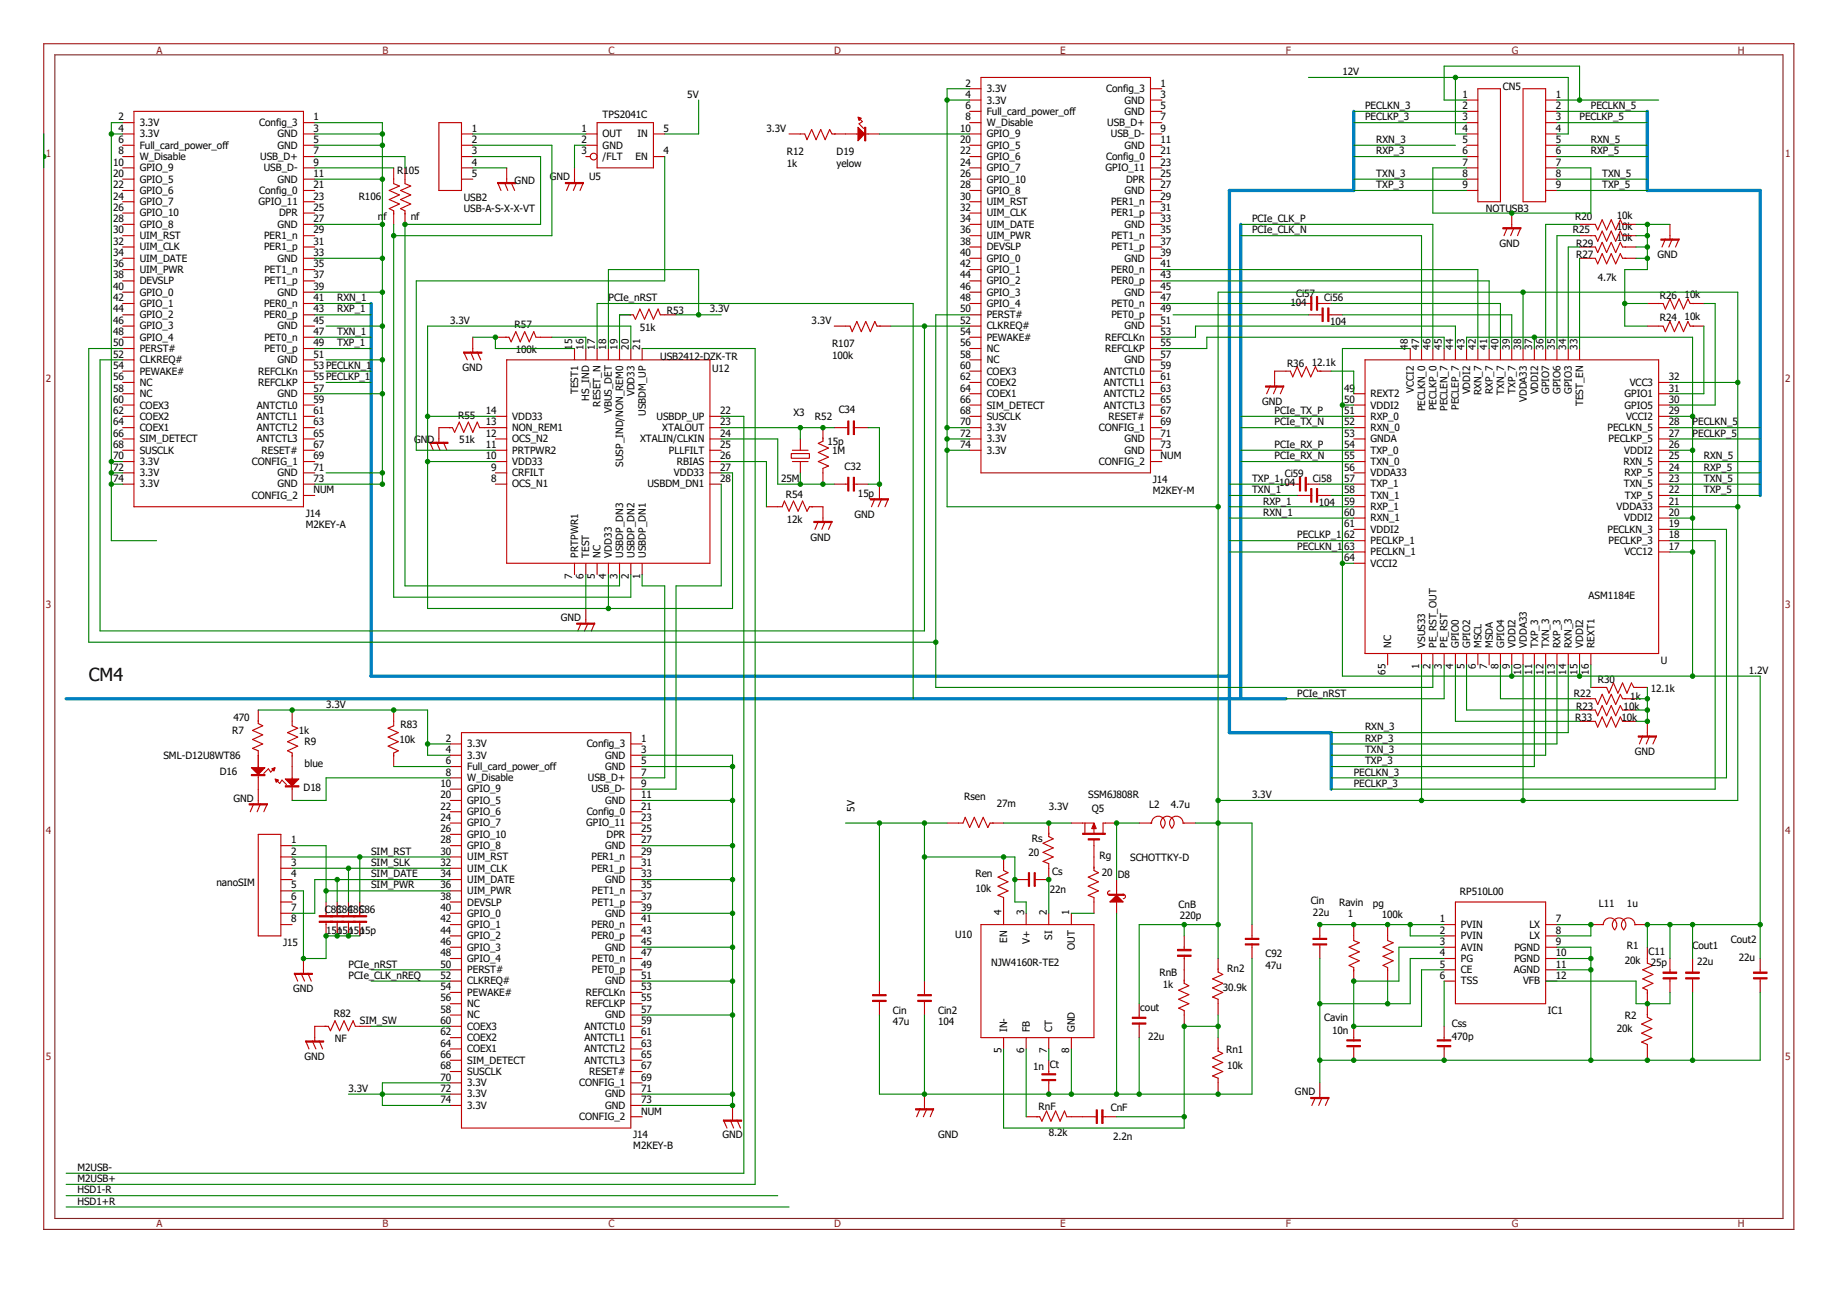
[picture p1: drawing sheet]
<svg xmlns="http://www.w3.org/2000/svg" width="420mm" height="297mm" viewBox="0 0 420 297" stroke-linecap="round" stroke-linejoin="round" font-family="sans-serif">
<defs><g id="words">
<text font-size="4.1" x="20.3" y="155.7">CM4</text>
<g font-size="2.3" fill="#802020">
<text x="35.8" y="12.3">A</text>
<text x="87.4" y="12.3">B</text>
<text x="139" y="12.3">C</text>
<text x="190.6" y="12.3">D</text>
<text x="242.2" y="12.3">E</text>
<text x="293.8" y="12.3">F</text>
<text x="345.4" y="12.3">G</text>
<text x="397.1" y="12.3">H</text>
<text x="10.5" y="35.8">1</text>
<text x="407.9" y="35.8">1</text>
<text x="10.5" y="87.4">2</text>
<text x="407.9" y="87.4">2</text>
<text x="10.5" y="139">3</text>
<text x="407.9" y="139">3</text>
<text x="10.5" y="190.6">4</text>
<text x="407.9" y="190.6">4</text>
<text x="10.5" y="242.2">5</text>
<text x="407.9" y="242.2">5</text>
<text x="35.8" y="280.4">A</text>
<text x="87.4" y="280.4">B</text>
<text x="139" y="280.4">C</text>
<text x="190.6" y="280.4">D</text>
<text x="242.2" y="280.4">E</text>
<text x="293.8" y="280.4">F</text>
<text x="345.4" y="280.4">G</text>
<text x="397.1" y="280.4">H</text>
</g>
<g font-size="2.3">
<text x="306.7" y="17.2">12V</text>
<text x="157.1" y="22.4">5V</text>
<text x="220.6" y="19.8">2</text>
<text x="220.6" y="22.4">4</text>
<text x="225.5" y="21.1">3.3V</text>
<text x="225.5" y="23.7">3.3V</text>
<text x="252.8" y="21.1">Config_3</text>
<text x="257" y="23.7">GND</text>
<text x="265.2" y="19.8">1</text>
<text x="265.2" y="22.4">3</text>
<text x="334.2" y="22.4">1</text>
<text x="343.4" y="20.5">CN5</text>
<text x="355.5" y="22.4">1</text>
<text x="27.1" y="27.5">2</text>
<text x="31.9" y="28.8">3.3V</text>
<text x="59.2" y="28.8">Config_3</text>
<text x="71.6" y="27.5">1</text>
<text x="137.7" y="27">TPS2041C</text>
<text x="220.6" y="24.9">6</text>
<text x="220.6" y="27.5">8</text>
<text x="225.5" y="26.2">Full_card_power_off</text>
<text x="225.5" y="28.8">W_Disable</text>
<text x="253" y="28.8">USB_D+</text>
<text x="257" y="26.2">GND</text>
<text x="265.2" y="24.9">5</text>
<text x="265.2" y="27.5">7</text>
<text x="311.9" y="24.9">PECLKN_3</text>
<text x="311.9" y="27.5">PECLKP_3</text>
<text x="334.2" y="24.9">2</text>
<text x="334.2" y="27.5">3</text>
<text x="355.5" y="24.9">2</text>
<text x="355.5" y="27.5">3</text>
<text x="360.9" y="27.5">PECLKP_5</text>
<text x="363.5" y="24.9">PECLKN_5</text>
<text x="27.1" y="30.1">4</text>
<text x="27.1" y="32.7">6</text>
<text x="27.1" y="35.3">8</text>
<text x="31.9" y="31.4">3.3V</text>
<text x="31.9" y="34">Full_card_power_off</text>
<text x="63.4" y="31.4">GND</text>
<text x="63.4" y="34">GND</text>
<text x="71.6" y="30.1">3</text>
<text x="71.6" y="32.7">5</text>
<text x="71.6" y="35.3">7</text>
<text x="107.8" y="30.1">1</text>
<text x="107.8" y="32.7">2</text>
<text x="107.8" y="35.3">3</text>
<text x="132.9" y="32.7">2</text>
<text x="132.9" y="30.1">1</text>
<text x="132.9" y="35.3">3</text>
<text x="137.7" y="34">GND</text>
<text x="137.7" y="31.4">OUT</text>
<text x="145.7" y="31.4">IN</text>
<text x="151.6" y="30.1">5</text>
<text x="151.6" y="35.3">4</text>
<text x="175.1" y="30.1">3.3V</text>
<text x="179.8" y="35.5">R12</text>
<text x="191.1" y="35.5">D19</text>
<text x="219.4" y="30.1">10</text>
<text x="219.4" y="32.7">20</text>
<text x="219.4" y="35.3">22</text>
<text x="225.5" y="31.4">GPIO_9</text>
<text x="225.5" y="34">GPIO_5</text>
<text x="253.8" y="31.4">USB_D-</text>
<text x="257" y="34">GND</text>
<text x="265.2" y="30.1">9</text>
<text x="265.2" y="32.7">11</text>
<text x="265.2" y="35.3">21</text>
<text x="314.5" y="32.7">RXN_3</text>
<text x="314.5" y="35.3">RXP_3</text>
<text x="334.2" y="30.1">4</text>
<text x="334.2" y="32.7">5</text>
<text x="334.2" y="35.3">6</text>
<text x="355.5" y="30.1">4</text>
<text x="355.5" y="32.7">5</text>
<text x="355.5" y="35.3">6</text>
<text x="363.5" y="32.7">RXN_5</text>
<text x="363.5" y="35.3">RXP_5</text>
<text x="25.8" y="37.8">10</text>
<text x="25.8" y="40.4">20</text>
<text x="31.9" y="36.5">W_Disable</text>
<text x="31.9" y="39.1">GPIO_9</text>
<text x="31.9" y="41.7">GPIO_5</text>
<text x="59.5" y="36.5">USB_D+</text>
<text x="60.3" y="39.1">USB_D-</text>
<text x="63.4" y="41.7">GND</text>
<text x="71.6" y="37.8">9</text>
<text x="71.6" y="40.4">11</text>
<text x="90.8" y="39.7">R105</text>
<text x="107.8" y="37.8">4</text>
<text x="107.8" y="40.4">5</text>
<text x="117.6" y="42">GND</text>
<text x="125.6" y="41.2">GND</text>
<text x="134.6" y="41.2">U5</text>
<text x="137.7" y="36.5">/FLT</text>
<text x="145.2" y="36.5">EN</text>
<text x="179.8" y="38.1">1k</text>
<text x="191.1" y="38.1">yelow</text>
<text x="219.4" y="40.4">26</text>
<text x="219.4" y="37.8">24</text>
<text x="225.5" y="41.7">GPIO_10</text>
<text x="225.5" y="36.5">GPIO_6</text>
<text x="225.5" y="39.1">GPIO_7</text>
<text x="252.6" y="39.1">GPIO_11</text>
<text x="252.8" y="36.5">Config_0</text>
<text x="257.3" y="41.7">DPR</text>
<text x="265.2" y="37.8">23</text>
<text x="265.2" y="40.4">25</text>
<text x="314.5" y="40.4">TXN_3</text>
<text x="334.2" y="37.8">7</text>
<text x="334.2" y="40.4">8</text>
<text x="355.5" y="37.8">7</text>
<text x="355.5" y="40.4">8</text>
<text x="366.1" y="40.4">TXN_5</text>
<text x="25.8" y="43">22</text>
<text x="25.8" y="45.6">24</text>
<text x="31.9" y="44.3">GPIO_6</text>
<text x="31.9" y="46.9">GPIO_7</text>
<text x="59.1" y="46.9">GPIO_11</text>
<text x="59.2" y="44.3">Config_0</text>
<text x="71.6" y="43">21</text>
<text x="71.6" y="45.6">23</text>
<text x="82" y="45.6">R106</text>
<text x="106" y="45.8">USB2</text>
<text x="219.4" y="43">28</text>
<text x="219.4" y="45.6">30</text>
<text x="225.5" y="44.3">GPIO_8</text>
<text x="225.5" y="46.9">UIM_RST</text>
<text x="253.9" y="46.9">PER1_n</text>
<text x="257" y="44.3">GND</text>
<text x="265.2" y="43">27</text>
<text x="265.2" y="45.6">29</text>
<text x="314.5" y="43">TXP_3</text>
<text x="334.2" y="43">9</text>
<text x="355.5" y="43">9</text>
<text x="366.1" y="43">TXP_5</text>
<text x="25.8" y="48.2">26</text>
<text x="25.8" y="50.8">28</text>
<text x="25.8" y="53.3">30</text>
<text x="31.9" y="49.4">GPIO_10</text>
<text x="31.9" y="52">GPIO_8</text>
<text x="63.4" y="52">GND</text>
<text x="63.8" y="49.4">DPR</text>
<text x="71.6" y="48.2">25</text>
<text x="71.6" y="50.8">27</text>
<text x="71.6" y="53.3">29</text>
<text x="86.4" y="50.2">nf</text>
<text x="93.9" y="50.2">nf</text>
<text x="106" y="48.4">USB-A-S-X-X-VT</text>
<text x="219.4" y="48.2">32</text>
<text x="219.4" y="50.8">34</text>
<text x="219.4" y="53.3">36</text>
<text x="225.5" y="49.4">UIM_CLK</text>
<text x="225.5" y="52">UIM_DATE</text>
<text x="253.9" y="49.4">PER1_p</text>
<text x="257" y="52">GND</text>
<text x="265.2" y="48.2">31</text>
<text x="265.2" y="50.8">33</text>
<text x="265.2" y="53.3">35</text>
<text x="286.1" y="50.8">PCIe_CLK_P</text>
<text x="286.1" y="53.3">PCIe_CLK_N</text>
<text x="339.5" y="48.4">NOTUSB3</text>
<text x="359.4" y="53.3">R25</text>
<text x="359.9" y="50.2">R20</text>
<text x="369.4" y="52.5">10k</text>
<text x="369.4" y="50">10k</text>
<text x="25.8" y="55.9">32</text>
<text x="25.8" y="58.5">34</text>
<text x="31.9" y="54.6">UIM_RST</text>
<text x="31.9" y="57.2">UIM_CLK</text>
<text x="31.9" y="59.8">UIM_DATE</text>
<text x="60.3" y="54.6">PER1_n</text>
<text x="60.3" y="57.2">PER1_p</text>
<text x="63.4" y="59.8">GND</text>
<text x="71.6" y="55.9">31</text>
<text x="71.6" y="58.5">33</text>
<text x="219.4" y="55.9">38</text>
<text x="219.4" y="58.5">40</text>
<text x="225.5" y="54.6">UIM_PWR</text>
<text x="225.5" y="57.2">DEVSLP</text>
<text x="225.5" y="59.8">GPIO_0</text>
<text x="254" y="54.6">PET1_n</text>
<text x="254" y="57.2">PET1_p</text>
<text x="257" y="59.8">GND</text>
<text x="265.2" y="55.9">37</text>
<text x="265.2" y="58.5">39</text>
<text x="342.6" y="56.4">GND</text>
<text x="360.2" y="56.4">R29</text>
<text x="360.2" y="59">R27</text>
<text x="369.4" y="55.1">10k</text>
<text x="378.8" y="59">GND</text>
<text x="25.8" y="61.1">36</text>
<text x="25.8" y="63.6">38</text>
<text x="31.9" y="62.4">UIM_PWR</text>
<text x="31.9" y="64.9">DEVSLP</text>
<text x="60.4" y="62.4">PET1_n</text>
<text x="60.4" y="64.9">PET1_p</text>
<text x="71.6" y="61.1">35</text>
<text x="71.6" y="63.6">37</text>
<text x="219.4" y="61.1">42</text>
<text x="219.4" y="63.6">44</text>
<text x="225.5" y="62.4">GPIO_1</text>
<text x="225.5" y="64.9">GPIO_2</text>
<text x="253.9" y="62.4">PER0_n</text>
<text x="253.9" y="64.9">PER0_p</text>
<text x="265.2" y="61.1">41</text>
<text x="265.2" y="63.6">43</text>
<text x="365.1" y="64.2">4.7k</text>
<text x="25.8" y="66.2">40</text>
<text x="25.8" y="68.8">42</text>
<text x="25.8" y="71.4">44</text>
<text x="31.9" y="67.5">GPIO_0</text>
<text x="31.9" y="70.1">GPIO_1</text>
<text x="60.3" y="70.1">PER0_n</text>
<text x="63.4" y="67.5">GND</text>
<text x="71.6" y="66.2">39</text>
<text x="71.6" y="68.8">41</text>
<text x="71.6" y="71.4">43</text>
<text x="77" y="68.8">RXN_1</text>
<text x="77" y="71.4">RXP_1</text>
<text x="139" y="68.8">PCIe_nRST</text>
<text x="152.4" y="71.6">R53</text>
<text x="162.2" y="71.4">3.3V</text>
<text x="219.4" y="66.2">46</text>
<text x="219.4" y="68.8">48</text>
<text x="219.4" y="71.4">50</text>
<text x="225.5" y="67.5">GPIO_3</text>
<text x="225.5" y="70.1">GPIO_4</text>
<text x="254" y="70.1">PET0_n</text>
<text x="257" y="67.5">GND</text>
<text x="265.2" y="66.2">45</text>
<text x="265.2" y="68.8">47</text>
<text x="265.2" y="71.4">49</text>
<text x="294.9" y="69.9">104</text>
<text x="296.2" y="67.8">Ci57</text>
<text x="302.6" y="68.8">Ci56</text>
<text x="379.3" y="68.3">R26</text>
<text x="384.9" y="68">10k</text>
<text x="25.8" y="74">46</text>
<text x="25.8" y="76.5">48</text>
<text x="31.9" y="72.7">GPIO_2</text>
<text x="31.9" y="75.3">GPIO_3</text>
<text x="31.9" y="77.9">GPIO_4</text>
<text x="60.3" y="72.7">PER0_p</text>
<text x="60.4" y="77.9">PET0_n</text>
<text x="63.4" y="75.3">GND</text>
<text x="71.6" y="74">45</text>
<text x="71.6" y="76.5">47</text>
<text x="77" y="76.5">TXN_1</text>
<text x="102.9" y="74">3.3V</text>
<text x="117.6" y="75">R57</text>
<text x="146.2" y="75.5">51k</text>
<text x="185.5" y="74">3.3V</text>
<text x="219.4" y="74">52</text>
<text x="219.4" y="76.5">54</text>
<text x="225.5" y="72.7">PERST#</text>
<text x="225.5" y="75.3">CLKREQ#</text>
<text x="225.5" y="77.9">PEWAKE#</text>
<text x="252.6" y="77.9">REFCLKn</text>
<text x="254" y="72.7">PET0_p</text>
<text x="257" y="75.3">GND</text>
<text x="265.2" y="74">51</text>
<text x="265.2" y="76.5">53</text>
<text x="303.9" y="74.2">104</text>
<text x="379.3" y="73.4">R24</text>
<text x="384.9" y="73.2">10k</text>
<text x="25.8" y="79.1">50</text>
<text x="25.8" y="81.7">52</text>
<text x="31.9" y="80.4">PERST#</text>
<text x="31.9" y="83">CLKREQ#</text>
<text x="60.4" y="80.4">PET0_p</text>
<text x="63.4" y="83">GND</text>
<text x="71.6" y="79.1">49</text>
<text x="71.6" y="81.7">51</text>
<text x="77" y="79.1">TXP_1</text>
<text x="117.9" y="80.7">100k</text>
<text x="130.8" y="79.9" transform="rotate(-90 130.8 79.9)">15</text>
<text x="133.3" y="79.9" transform="rotate(-90 133.3 79.9)">16</text>
<text x="135.9" y="79.9" transform="rotate(-90 135.9 79.9)">17</text>
<text x="138.5" y="79.9" transform="rotate(-90 138.5 79.9)">18</text>
<text x="141.1" y="79.9" transform="rotate(-90 141.1 79.9)">19</text>
<text x="143.7" y="79.9" transform="rotate(-90 143.7 79.9)">20</text>
<text x="146.3" y="79.9" transform="rotate(-90 146.3 79.9)">21</text>
<text x="150.9" y="82.2">USB2412-DZK-TR</text>
<text x="190.1" y="82">100k</text>
<text x="190.1" y="79.4">R107</text>
<text x="219.4" y="79.1">56</text>
<text x="219.4" y="81.7">58</text>
<text x="225.5" y="80.4">NC</text>
<text x="225.5" y="83">NC</text>
<text x="252.6" y="80.4">REFCLKP</text>
<text x="257" y="83">GND</text>
<text x="265.2" y="79.1">55</text>
<text x="265.2" y="81.7">57</text>
<text x="294.1" y="83.8">R36</text>
<text x="299.8" y="83.5">12.1k</text>
<text x="321.7" y="79.9" transform="rotate(-90 321.7 79.9)">48</text>
<text x="324.3" y="79.9" transform="rotate(-90 324.3 79.9)">47</text>
<text x="326.9" y="79.9" transform="rotate(-90 326.9 79.9)">46</text>
<text x="329.5" y="79.9" transform="rotate(-90 329.5 79.9)">45</text>
<text x="332.1" y="79.9" transform="rotate(-90 332.1 79.9)">44</text>
<text x="334.6" y="79.9" transform="rotate(-90 334.6 79.9)">43</text>
<text x="337.2" y="79.9" transform="rotate(-90 337.2 79.9)">42</text>
<text x="339.8" y="79.9" transform="rotate(-90 339.8 79.9)">41</text>
<text x="342.4" y="79.9" transform="rotate(-90 342.4 79.9)">40</text>
<text x="345" y="79.9" transform="rotate(-90 345 79.9)">39</text>
<text x="347.6" y="79.9" transform="rotate(-90 347.6 79.9)">38</text>
<text x="350.1" y="79.9" transform="rotate(-90 350.1 79.9)">37</text>
<text x="352.7" y="79.9" transform="rotate(-90 352.7 79.9)">36</text>
<text x="355.3" y="79.9" transform="rotate(-90 355.3 79.9)">35</text>
<text x="357.9" y="79.9" transform="rotate(-90 357.9 79.9)">34</text>
<text x="360.5" y="79.9" transform="rotate(-90 360.5 79.9)">33</text>
<text x="25.8" y="84.3">54</text>
<text x="25.8" y="86.9">56</text>
<text x="25.8" y="89.5">58</text>
<text x="31.9" y="85.6">PEWAKE#</text>
<text x="31.9" y="88.2">NC</text>
<text x="59" y="85.6">REFCLKn</text>
<text x="59" y="88.2">REFCLKP</text>
<text x="71.6" y="84.3">53 PECLKN_1</text>
<text x="71.6" y="86.9">55 PECLKP_1</text>
<text x="71.6" y="89.5">57</text>
<text x="105.7" y="84.8">GND</text>
<text x="162.7" y="85">U12</text>
<text x="219.4" y="84.3">60</text>
<text x="219.4" y="86.9">62</text>
<text x="219.4" y="89.5">64</text>
<text x="225.5" y="85.6">COEX3</text>
<text x="225.5" y="88.2">COEX2</text>
<text x="252.3" y="85.6">ANTCTL0</text>
<text x="252.3" y="88.2">ANTCTL1</text>
<text x="265.2" y="84.3">59</text>
<text x="265.2" y="86.9">61</text>
<text x="265.2" y="89.5">63</text>
<text x="307.1" y="89.5">49</text>
<text x="323" y="89.7" transform="rotate(-90 323 89.7)">VCCI2</text>
<text x="372.4" y="88.2">VCC3</text>
<text x="381.3" y="89.5">31</text>
<text x="381.3" y="86.9">32</text>
<text x="25.8" y="92">60</text>
<text x="25.8" y="94.6">62</text>
<text x="31.9" y="90.8">NC</text>
<text x="31.9" y="93.3">COEX3</text>
<text x="31.9" y="95.9">COEX2</text>
<text x="58.7" y="93.3">ANTCTL0</text>
<text x="58.7" y="95.9">ANTCTL1</text>
<text x="63.4" y="90.8">GND</text>
<text x="71.6" y="92">59</text>
<text x="71.6" y="94.6">61</text>
<text x="104.7" y="95.6">R55</text>
<text x="111" y="94.6">14</text>
<text x="117.1" y="95.9">VDD33</text>
<text x="132.1" y="90" transform="rotate(-90 132.1 90)">TEST1</text>
<text x="134.7" y="91.5" transform="rotate(-90 134.7 91.5)">HS_IND</text>
<text x="137.2" y="92.9" transform="rotate(-90 137.2 92.9)">RESET_N</text>
<text x="139.8" y="94.4" transform="rotate(-90 139.8 94.4)">VBUS_DET</text>
<text x="145" y="90.6" transform="rotate(-90 145 90.6)">VDD33</text>
<text x="147.6" y="95" transform="rotate(-90 147.6 95)">USBDM_UP</text>
<text x="150" y="95.9">USBDP_UP</text>
<text x="164.5" y="94.6">22</text>
<text x="181.3" y="95.1">X3</text>
<text x="186.2" y="95.9">R52</text>
<text x="191.6" y="94.4">C34</text>
<text x="219.4" y="92">66</text>
<text x="219.4" y="94.6">68</text>
<text x="225.5" y="90.8">COEX1</text>
<text x="225.5" y="93.3">SIM_DETECT</text>
<text x="225.5" y="95.9">SUSCLK</text>
<text x="252.3" y="90.8">ANTCTL2</text>
<text x="252.3" y="93.3">ANTCTL3</text>
<text x="253.3" y="95.9">RESET#</text>
<text x="265.2" y="92">65</text>
<text x="265.2" y="94.6">67</text>
<text x="288.4" y="92.5">GND</text>
<text x="291.3" y="94.6">PCIe_TX_P</text>
<text x="307.1" y="92">50</text>
<text x="307.1" y="94.6">51</text>
<text x="313.2" y="90.8">REXT2</text>
<text x="313.2" y="93.3">VDDI2</text>
<text x="313.2" y="95.9">RXP_0</text>
<text x="325.6" y="94" transform="rotate(-90 325.6 94)">PECLKN_0</text>
<text x="328.2" y="93.7" transform="rotate(-90 328.2 93.7)">PECLKP_0</text>
<text x="330.8" y="93.9" transform="rotate(-90 330.8 93.9)">PECLEN_7</text>
<text x="333.4" y="93.6" transform="rotate(-90 333.4 93.6)">PECLEP_7</text>
<text x="336" y="90.1" transform="rotate(-90 336 90.1)">VDDI2</text>
<text x="338.5" y="90.3" transform="rotate(-90 338.5 90.3)">RXN_7</text>
<text x="341.1" y="90.1" transform="rotate(-90 341.1 90.1)">RXP_7</text>
<text x="343.7" y="90.3" transform="rotate(-90 343.7 90.3)">TXN_7</text>
<text x="346.3" y="90" transform="rotate(-90 346.3 90)">TXP_7</text>
<text x="348.9" y="91.9" transform="rotate(-90 348.9 91.9)">VDDA33</text>
<text x="351.4" y="90.1" transform="rotate(-90 351.4 90.1)">VDDI2</text>
<text x="354" y="90" transform="rotate(-90 354 90)">GPIO7</text>
<text x="356.6" y="90" transform="rotate(-90 356.6 90)">GPIO6</text>
<text x="359.2" y="90" transform="rotate(-90 359.2 90)">GPIO3</text>
<text x="361.7" y="92.8" transform="rotate(-90 361.7 92.8)">TEST_EN</text>
<text x="371.2" y="93.3">GPIO5</text>
<text x="371.2" y="90.8">GPIO1</text>
<text x="371.6" y="95.9">VCCI2</text>
<text x="381.3" y="94.6">29</text>
<text x="381.3" y="92">30</text>
<text x="25.8" y="97.2">64</text>
<text x="25.8" y="99.8">66</text>
<text x="31.9" y="98.5">COEX1</text>
<text x="31.9" y="101">SIM_DETECT</text>
<text x="58.7" y="98.5">ANTCTL2</text>
<text x="58.7" y="101">ANTCTL3</text>
<text x="71.6" y="97.2">63</text>
<text x="71.6" y="99.8">65</text>
<text x="94.6" y="101.3">GND</text>
<text x="104.9" y="101.3">51k</text>
<text x="111" y="99.8">12</text>
<text x="111" y="97.2">13</text>
<text x="117.1" y="101">OCS_N2</text>
<text x="117.1" y="98.5">NON_REM1</text>
<text x="146.3" y="101">XTALIN/CLKIN</text>
<text x="151.3" y="98.5">XTALOUT</text>
<text x="164.5" y="97.2">23</text>
<text x="164.5" y="99.8">24</text>
<text x="189.1" y="101.6">15p</text>
<text x="219.4" y="97.2">70</text>
<text x="219.4" y="99.8">72</text>
<text x="225.5" y="98.5">3.3V</text>
<text x="225.5" y="101">3.3V</text>
<text x="251.1" y="98.5">CONFIG_1</text>
<text x="257" y="101">GND</text>
<text x="265.2" y="97.2">69</text>
<text x="265.2" y="99.8">71</text>
<text x="291.3" y="97.2">PCIe_TX_N</text>
<text x="307.1" y="97.2">52</text>
<text x="307.1" y="99.8">53</text>
<text x="313.2" y="98.5">RXN_0</text>
<text x="313.2" y="101">GNDA</text>
<text x="367.3" y="98.5">PECLKN_5</text>
<text x="367.6" y="101">PECLKP_5</text>
<text x="381.3" y="99.8">27</text>
<text x="381.3" y="97.2">28</text>
<text x="386.8" y="99.8">PECLKP_5</text>
<text x="386.8" y="97.2">PECLKN_5</text>
<text x="25.8" y="102.4">68</text>
<text x="25.8" y="104.9">70</text>
<text x="25.8" y="107.5">72</text>
<text x="31.9" y="103.6">SUSCLK</text>
<text x="31.9" y="106.2">3.3V</text>
<text x="57.5" y="106.2">CONFIG_1</text>
<text x="59.8" y="103.6">RESET#</text>
<text x="71.6" y="102.4">67</text>
<text x="71.6" y="104.9">69</text>
<text x="71.6" y="107.5">71</text>
<text x="111" y="104.9">10</text>
<text x="111" y="102.4">11</text>
<text x="112.2" y="107.5">9</text>
<text x="117.1" y="106.2">VDD33</text>
<text x="117.1" y="103.6">PRTPWR2</text>
<text x="142.4" y="106.6" transform="rotate(-90 142.4 106.6)">SUSP_IND/NON_REM0</text>
<text x="152.9" y="103.6">PLLFILT</text>
<text x="154.7" y="106.2">RBIAS</text>
<text x="164.5" y="102.4">25</text>
<text x="164.5" y="104.9">26</text>
<text x="164.5" y="107.5">27</text>
<text x="190.1" y="103.6">1M</text>
<text x="193" y="107.3">C32</text>
<text x="219.4" y="102.4">74</text>
<text x="225.5" y="103.6">3.3V</text>
<text x="251.1" y="106.2">CONFIG_2</text>
<text x="257" y="103.6">GND</text>
<text x="265.2" y="102.4">73</text>
<text x="265.2" y="104.9">NUM</text>
<text x="291.3" y="102.4">PCIe_RX_P</text>
<text x="291.3" y="104.9">PCIe_RX_N</text>
<text x="307.1" y="102.4">54</text>
<text x="307.1" y="104.9">55</text>
<text x="307.1" y="107.5">56</text>
<text x="313.2" y="103.6">TXP_0</text>
<text x="313.2" y="106.2">TXN_0</text>
<text x="371" y="106.2">RXN_5</text>
<text x="371.1" y="103.6">VDDI2</text>
<text x="381.3" y="107.5">24</text>
<text x="381.3" y="104.9">25</text>
<text x="381.3" y="102.4">26</text>
<text x="389.3" y="107.5">RXP_5</text>
<text x="389.3" y="104.9">RXN_5</text>
<text x="25.8" y="110.1">74</text>
<text x="31.9" y="108.8">3.3V</text>
<text x="31.9" y="111.4">3.3V</text>
<text x="57.5" y="114">CONFIG_2</text>
<text x="63.4" y="108.8">GND</text>
<text x="63.4" y="111.4">GND</text>
<text x="71.6" y="110.1">73</text>
<text x="71.6" y="112.7">NUM</text>
<text x="112.2" y="110.1">8</text>
<text x="117.1" y="111.4">OCS_N1</text>
<text x="117.1" y="108.8">CRFILT</text>
<text x="148" y="111.4">USBDM_DN1</text>
<text x="154" y="108.8">VDD33</text>
<text x="164.5" y="110.1">28</text>
<text x="178.5" y="110.1">25M</text>
<text x="179.5" y="113.7">R54</text>
<text x="196" y="113.5">15p</text>
<text x="263.4" y="112.9">M2KEY-M</text>
<text x="263.4" y="110.4">J14</text>
<text x="286.1" y="110.1">TXP_1</text>
<text x="286.1" y="112.7">TXN_1</text>
<text x="292.3" y="111.1">104</text>
<text x="293.6" y="109.1">Ci59</text>
<text x="300" y="110.1">Ci58</text>
<text x="307.1" y="110.1">57</text>
<text x="307.1" y="112.7">58</text>
<text x="313.2" y="108.8">VDDA33</text>
<text x="313.2" y="111.4">TXP_1</text>
<text x="313.2" y="114">TXN_1</text>
<text x="371.1" y="111.4">TXN_5</text>
<text x="371.2" y="108.8">RXP_5</text>
<text x="371.3" y="114">TXP_5</text>
<text x="381.3" y="112.7">22</text>
<text x="381.3" y="110.1">23</text>
<text x="389.3" y="112.7">TXP_5</text>
<text x="389.3" y="110.1">TXN_5</text>
<text x="69.8" y="118.1">J14</text>
<text x="179.8" y="119.4">12k</text>
<text x="195.2" y="118.4">GND</text>
<text x="288.7" y="115.3">RXP_1</text>
<text x="288.7" y="117.9">RXN_1</text>
<text x="301.3" y="115.5">104</text>
<text x="307.1" y="115.3">59</text>
<text x="307.1" y="117.9">60</text>
<text x="313.2" y="116.5">RXP_1</text>
<text x="313.2" y="119.1">RXN_1</text>
<text x="369.4" y="116.5">VDDA33</text>
<text x="371.1" y="119.1">VDDI2</text>
<text x="381.3" y="117.9">20</text>
<text x="381.3" y="115.3">21</text>
<text x="69.8" y="120.7">M2KEY-A</text>
<text x="185.2" y="123.5">GND</text>
<text x="296.4" y="123">PECLKP_1</text>
<text x="296.4" y="125.6">PECLKN_1</text>
<text x="307.1" y="120.4">61</text>
<text x="307.1" y="123">62</text>
<text x="307.1" y="125.6">63</text>
<text x="313.2" y="121.7">VDDI2</text>
<text x="313.2" y="124.3">PECLKP_1</text>
<text x="367.3" y="121.7">PECLKN_3</text>
<text x="367.6" y="124.3">PECLKP_3</text>
<text x="381.3" y="125.6">17</text>
<text x="381.3" y="123">18</text>
<text x="381.3" y="120.4">19</text>
<text x="132.1" y="127.4" transform="rotate(-90 132.1 127.4)">PRTPWR1</text>
<text x="134.7" y="127.4" transform="rotate(-90 134.7 127.4)">TEST</text>
<text x="137.2" y="127.4" transform="rotate(-90 137.2 127.4)">NC</text>
<text x="139.8" y="127.4" transform="rotate(-90 139.8 127.4)">VDD33</text>
<text x="142.4" y="127.4" transform="rotate(-90 142.4 127.4)">USBDP_DN3</text>
<text x="145" y="127.4" transform="rotate(-90 145 127.4)">USBDP_DN2</text>
<text x="147.6" y="127.4" transform="rotate(-90 147.6 127.4)">USBDP_DN1</text>
<text x="307.1" y="128.1">64</text>
<text x="313.2" y="126.9">PECLKN_1</text>
<text x="313.2" y="129.5">VCCI2</text>
<text x="371.2" y="126.9">VCC12</text>
<text x="130.8" y="132.3" transform="rotate(-90 130.8 132.3)">7</text>
<text x="133.3" y="132.3" transform="rotate(-90 133.3 132.3)">6</text>
<text x="135.9" y="132.3" transform="rotate(-90 135.9 132.3)">5</text>
<text x="138.5" y="132.3" transform="rotate(-90 138.5 132.3)">4</text>
<text x="141.1" y="132.3" transform="rotate(-90 141.1 132.3)">3</text>
<text x="143.7" y="132.3" transform="rotate(-90 143.7 132.3)">2</text>
<text x="146.3" y="132.3" transform="rotate(-90 146.3 132.3)">1</text>
<text x="363" y="136.9">ASM1184E</text>
<text x="128.1" y="141.9">GND</text>
<text x="317.9" y="148" transform="rotate(-90 317.9 148)">NC</text>
<text x="325.6" y="148" transform="rotate(-90 325.6 148)">VSUS33</text>
<text x="328.2" y="148" transform="rotate(-90 328.2 148)">PE_RST_OUT</text>
<text x="330.8" y="148" transform="rotate(-90 330.8 148)">PE_RST</text>
<text x="333.4" y="148" transform="rotate(-90 333.4 148)">GPIO0</text>
<text x="336" y="148" transform="rotate(-90 336 148)">GPIO2</text>
<text x="338.5" y="148" transform="rotate(-90 338.5 148)">MSCL</text>
<text x="341.1" y="148" transform="rotate(-90 341.1 148)">MSDA</text>
<text x="343.7" y="148" transform="rotate(-90 343.7 148)">GPIO4</text>
<text x="346.3" y="148" transform="rotate(-90 346.3 148)">VDDI2</text>
<text x="348.9" y="148" transform="rotate(-90 348.9 148)">VDDA33</text>
<text x="351.4" y="148" transform="rotate(-90 351.4 148)">TXP_3</text>
<text x="354" y="148" transform="rotate(-90 354 148)">TXN_3</text>
<text x="356.6" y="148" transform="rotate(-90 356.6 148)">RXP_3</text>
<text x="359.2" y="148" transform="rotate(-90 359.2 148)">RXN_3</text>
<text x="361.7" y="148" transform="rotate(-90 361.7 148)">VDDI2</text>
<text x="364.3" y="148" transform="rotate(-90 364.3 148)">REXT1</text>
<text x="316.6" y="154.2" transform="rotate(-90 316.6 154.2)">65</text>
<text x="324.3" y="152.9" transform="rotate(-90 324.3 152.9)">1</text>
<text x="326.9" y="152.9" transform="rotate(-90 326.9 152.9)">2</text>
<text x="329.5" y="152.9" transform="rotate(-90 329.5 152.9)">3</text>
<text x="332.1" y="152.9" transform="rotate(-90 332.1 152.9)">4</text>
<text x="334.6" y="152.9" transform="rotate(-90 334.6 152.9)">5</text>
<text x="337.2" y="152.9" transform="rotate(-90 337.2 152.9)">6</text>
<text x="339.8" y="152.9" transform="rotate(-90 339.8 152.9)">7</text>
<text x="342.4" y="152.9" transform="rotate(-90 342.4 152.9)">8</text>
<text x="345" y="152.9" transform="rotate(-90 345 152.9)">9</text>
<text x="347.6" y="154.2" transform="rotate(-90 347.6 154.2)">10</text>
<text x="350.1" y="154.2" transform="rotate(-90 350.1 154.2)">11</text>
<text x="352.7" y="154.2" transform="rotate(-90 352.7 154.2)">12</text>
<text x="355.3" y="154.2" transform="rotate(-90 355.3 154.2)">13</text>
<text x="357.9" y="154.2" transform="rotate(-90 357.9 154.2)">14</text>
<text x="360.5" y="154.2" transform="rotate(-90 360.5 154.2)">15</text>
<text x="363" y="154.2" transform="rotate(-90 363 154.2)">16</text>
<text x="379.5" y="151.6">U</text>
<text x="399.6" y="154">1.2V</text>
<text x="74.5" y="161.7">3.3V</text>
<text x="296.4" y="159.1">PCIe_nRST</text>
<text x="359.7" y="159.1">R22</text>
<text x="365.1" y="156">R30</text>
<text x="372.5" y="159.9">1k</text>
<text x="377.2" y="158.1">12.1k</text>
<text x="53.1" y="167.6">R7</text>
<text x="53.3" y="164.8">470</text>
<text x="68.3" y="167.6">1k</text>
<text x="91.5" y="166.4">R83</text>
<text x="311.9" y="166.9">RXN_3</text>
<text x="359.9" y="164.8">R33</text>
<text x="360.2" y="162.2">R23</text>
<text x="370.5" y="164.8">10k</text>
<text x="371" y="162.2">10k</text>
<text x="37.3" y="173.3">SML-D12U8WT86</text>
<text x="69.6" y="170.2">R9</text>
<text x="91.3" y="169.7">10k</text>
<text x="101.9" y="169.5">2</text>
<text x="101.9" y="172">4</text>
<text x="106.8" y="170.7">3.3V</text>
<text x="106.8" y="173.3">3.3V</text>
<text x="134.1" y="170.7">Config_3</text>
<text x="138.3" y="173.3">GND</text>
<text x="146.5" y="169.5">1</text>
<text x="146.5" y="172">3</text>
<text x="311.9" y="169.5">RXP_3</text>
<text x="311.9" y="172">TXN_3</text>
<text x="373.6" y="172.6">GND</text>
<text x="50.2" y="177">D16</text>
<text x="69.6" y="175.1">blue</text>
<text x="100.7" y="179.8">10</text>
<text x="101.9" y="174.6">6</text>
<text x="101.9" y="177.2">8</text>
<text x="106.8" y="175.9">Full_card_power_off</text>
<text x="106.8" y="178.5">W_Disable</text>
<text x="134.3" y="178.5">USB_D+</text>
<text x="138.3" y="175.9">GND</text>
<text x="146.5" y="174.6">5</text>
<text x="146.5" y="177.2">7</text>
<text x="146.5" y="179.8">9</text>
<text x="309.3" y="179.8">PECLKP_3</text>
<text x="309.3" y="177.2">PECLKN_3</text>
<text x="311.9" y="174.6">TXP_3</text>
<text x="53.3" y="183.1">GND</text>
<text x="69.3" y="180.8">D18</text>
<text x="100.7" y="182.4">20</text>
<text x="100.7" y="185">22</text>
<text x="106.8" y="181.1">GPIO_9</text>
<text x="106.8" y="183.6">GPIO_5</text>
<text x="135.1" y="181.1">USB_D-</text>
<text x="138.3" y="183.6">GND</text>
<text x="146.5" y="182.4">11</text>
<text x="146.5" y="185">21</text>
<text x="195.3" y="185.5" transform="rotate(-90 195.3 185.5)">5V</text>
<text x="220.3" y="182.9">Rsen</text>
<text x="227.8" y="184.4">27m</text>
<text x="239.6" y="185">3.3V</text>
<text x="248.7" y="182.4">SSM6J808R</text>
<text x="249.5" y="185.5">Q5</text>
<text x="262.6" y="184.7">L2</text>
<text x="267.5" y="184.7">4.7u</text>
<text x="286.1" y="182.4">3.3V</text>
<text x="100.7" y="190.1">26</text>
<text x="100.7" y="187.5">24</text>
<text x="106.8" y="191.4">GPIO_10</text>
<text x="106.8" y="186.2">GPIO_6</text>
<text x="106.8" y="188.8">GPIO_7</text>
<text x="133.9" y="188.8">GPIO_11</text>
<text x="134.1" y="186.2">Config_0</text>
<text x="138.6" y="191.4">DPR</text>
<text x="146.5" y="187.5">23</text>
<text x="146.5" y="190.1">25</text>
<text x="66.5" y="192.7">1</text>
<text x="66.5" y="195.2">2</text>
<text x="66.5" y="197.8">3</text>
<text x="84.8" y="195.2">SIM_RST</text>
<text x="84.8" y="197.8">SIM_SLK</text>
<text x="100.7" y="192.7">28</text>
<text x="100.7" y="195.2">30</text>
<text x="100.7" y="197.8">32</text>
<text x="106.8" y="194">GPIO_8</text>
<text x="106.8" y="196.6">UIM_RST</text>
<text x="135.2" y="196.6">PER1_n</text>
<text x="138.3" y="194">GND</text>
<text x="146.5" y="192.7">27</text>
<text x="146.5" y="195.2">29</text>
<text x="146.5" y="197.8">31</text>
<text x="235" y="195.5">20</text>
<text x="235.8" y="192.4">Rs</text>
<text x="251.2" y="196.3">Rg</text>
<text x="258.2" y="196.8">SCHOTTKY-D</text>
<text x="49.4" y="202.5">nanoSIM</text>
<text x="66.5" y="200.4">4</text>
<text x="66.5" y="203">5</text>
<text x="84.8" y="200.4">SIM_DATE</text>
<text x="84.8" y="203">SIM_PWR</text>
<text x="100.7" y="200.4">34</text>
<text x="100.7" y="203">36</text>
<text x="106.8" y="199.1">UIM_CLK</text>
<text x="106.8" y="201.7">UIM_DATE</text>
<text x="135.2" y="199.1">PER1_p</text>
<text x="138.3" y="201.7">GND</text>
<text x="146.5" y="200.4">33</text>
<text x="146.5" y="203">35</text>
<text x="222.9" y="203.8">10k</text>
<text x="222.9" y="200.4">Ren</text>
<text x="240.4" y="199.9">Cs</text>
<text x="251.8" y="200.2">20</text>
<text x="255.4" y="200.7">D8</text>
<text x="66.5" y="205.6">6</text>
<text x="66.5" y="208.2">7</text>
<text x="74.2" y="208.7">C83 C85</text>
<text x="76.8" y="208.7">C84 C86</text>
<text x="100.7" y="205.6">38</text>
<text x="100.7" y="208.2">40</text>
<text x="106.8" y="204.3">UIM_PWR</text>
<text x="106.8" y="206.9">DEVSLP</text>
<text x="106.8" y="209.5">GPIO_0</text>
<text x="135.3" y="204.3">PET1_n</text>
<text x="135.3" y="206.9">PET1_p</text>
<text x="138.3" y="209.5">GND</text>
<text x="146.5" y="205.6">37</text>
<text x="146.5" y="208.2">39</text>
<text x="228.9" y="209" transform="rotate(-90 228.9 209)">4</text>
<text x="234" y="209" transform="rotate(-90 234 209)">3</text>
<text x="239.2" y="209" transform="rotate(-90 239.2 209)">2</text>
<text x="239.9" y="204">22n</text>
<text x="244.3" y="209" transform="rotate(-90 244.3 209)">1</text>
<text x="269.3" y="207.4">CnB</text>
<text x="269.6" y="210">220p</text>
<text x="299.5" y="206.6">Cin</text>
<text x="300" y="209.2">22u</text>
<text x="306" y="206.9">Ravin</text>
<text x="308" y="209.5">1</text>
<text x="313.7" y="207.1">pg</text>
<text x="315.8" y="209.7">100k</text>
<text x="333.6" y="204.6">RP510L00</text>
<text x="365.3" y="207.1">L11</text>
<text x="371.8" y="207.1">1u</text>
<text x="66.5" y="210.7">8</text>
<text x="74.5" y="213.3">15p</text>
<text x="77" y="213.3">15p</text>
<text x="79.6" y="213.3">15p</text>
<text x="82.2" y="213.3">15p</text>
<text x="100.7" y="210.7">42</text>
<text x="100.7" y="213.3">44</text>
<text x="100.7" y="215.9">46</text>
<text x="106.8" y="212">GPIO_1</text>
<text x="106.8" y="214.6">GPIO_2</text>
<text x="135.2" y="212">PER0_n</text>
<text x="135.2" y="214.6">PER0_p</text>
<text x="146.5" y="210.7">41</text>
<text x="146.5" y="213.3">43</text>
<text x="146.5" y="215.9">45</text>
<text x="218.2" y="214.4">U10</text>
<text x="230.1" y="215.4" transform="rotate(-90 230.1 215.4)">EN</text>
<text x="235.3" y="215.6" transform="rotate(-90 235.3 215.6)">V+</text>
<text x="240.5" y="214.7" transform="rotate(-90 240.5 214.7)">SI</text>
<text x="329" y="210.7">1</text>
<text x="329" y="213.3">2</text>
<text x="329" y="215.9">3</text>
<text x="333.8" y="212">PVIN</text>
<text x="333.8" y="214.6">PVIN</text>
<text x="349.5" y="212">LX</text>
<text x="349.5" y="214.6">LX</text>
<text x="355.5" y="210.7">7</text>
<text x="355.5" y="213.3">8</text>
<text x="355.5" y="215.9">9</text>
<text x="395.5" y="215.4">Cout2</text>
<text x="64.7" y="216.2">J15</text>
<text x="79.6" y="221.1">PCIe_nRST</text>
<text x="100.7" y="218.5">48</text>
<text x="100.7" y="221.1">50</text>
<text x="106.8" y="217.2">GPIO_3</text>
<text x="106.8" y="219.8">GPIO_4</text>
<text x="135.3" y="219.8">PET0_n</text>
<text x="138.3" y="217.2">GND</text>
<text x="146.5" y="218.5">47</text>
<text x="146.5" y="221.1">49</text>
<text x="226.5" y="220.8">NJW4160R-TE2</text>
<text x="245.6" y="217" transform="rotate(-90 245.6 217)">OUT</text>
<text x="289.2" y="221.3">47u</text>
<text x="289.2" y="218.7">C92</text>
<text x="329" y="218.5">4</text>
<text x="329" y="221.1">5</text>
<text x="333.8" y="217.2">AVIN</text>
<text x="333.8" y="219.8">PG</text>
<text x="346" y="217.2">PGND</text>
<text x="346" y="219.8">PGND</text>
<text x="355.5" y="218.5">10</text>
<text x="355.5" y="221.1">11</text>
<text x="371.3" y="220.3">20k</text>
<text x="371.8" y="216.9">R1</text>
<text x="376.7" y="218.2">C11</text>
<text x="377.2" y="220.8">25p</text>
<text x="386.8" y="216.9">Cout1</text>
<text x="387.8" y="220.6">22u</text>
<text x="397.3" y="219.5">22u</text>
<text x="67" y="226.7">GND</text>
<text x="79.6" y="223.6">PCIe_CLK_nREQ</text>
<text x="100.7" y="223.6">52</text>
<text x="100.7" y="226.2">54</text>
<text x="106.8" y="222.4">PERST#</text>
<text x="106.8" y="224.9">CLKREQ#</text>
<text x="106.8" y="227.5">PEWAKE#</text>
<text x="133.9" y="227.5">REFCLKn</text>
<text x="135.3" y="222.4">PET0_p</text>
<text x="138.3" y="224.9">GND</text>
<text x="146.5" y="223.6">51</text>
<text x="146.5" y="226.2">53</text>
<text x="264.9" y="222.9">RnB</text>
<text x="265.7" y="225.7">1k</text>
<text x="279.4" y="226.5">30.9k</text>
<text x="280.4" y="222.1">Rn2</text>
<text x="329" y="223.6">6</text>
<text x="333.8" y="222.4">CE</text>
<text x="333.8" y="224.9">TSS</text>
<text x="345.9" y="222.4">AGND</text>
<text x="348" y="224.9">VFB</text>
<text x="355.5" y="223.6">12</text>
<text x="76.3" y="232.4">R82</text>
<text x="82.2" y="234">SIM_SW</text>
<text x="100.7" y="228.8">56</text>
<text x="100.7" y="231.4">58</text>
<text x="100.7" y="234">60</text>
<text x="106.8" y="230.1">NC</text>
<text x="106.8" y="232.7">NC</text>
<text x="133.9" y="230.1">REFCLKP</text>
<text x="138.3" y="232.7">GND</text>
<text x="146.5" y="228.8">55</text>
<text x="146.5" y="231.4">57</text>
<text x="146.5" y="234">59</text>
<text x="204" y="231.6">Cin</text>
<text x="214.4" y="231.6">Cin2</text>
<text x="260.6" y="230.9">cout</text>
<text x="302.6" y="233.2">Cavin</text>
<text x="353.7" y="231.6">IC1</text>
<text x="371.3" y="232.9">R2</text>
<text x="76.5" y="238.1">NF</text>
<text x="100.7" y="236.6">62</text>
<text x="100.7" y="239.1">64</text>
<text x="106.8" y="235.2">COEX3</text>
<text x="106.8" y="237.8">COEX2</text>
<text x="133.6" y="235.2">ANTCTL0</text>
<text x="133.6" y="237.8">ANTCTL1</text>
<text x="146.5" y="236.6">61</text>
<text x="146.5" y="239.1">63</text>
<text x="204" y="234.2">47u</text>
<text x="214.4" y="234.2">104</text>
<text x="230.1" y="235.8" transform="rotate(-90 230.1 235.8)">IN-</text>
<text x="235.3" y="235.8" transform="rotate(-90 235.3 235.8)">FB</text>
<text x="240.5" y="235.8" transform="rotate(-90 240.5 235.8)">CT</text>
<text x="245.6" y="235.8" transform="rotate(-90 245.6 235.8)">GND</text>
<text x="262.3" y="237.6">22u</text>
<text x="304.4" y="236.3">10n</text>
<text x="331.8" y="237.6">470p</text>
<text x="331.8" y="234.7">Css</text>
<text x="369.4" y="235.8">20k</text>
<text x="69.6" y="242.2">GND</text>
<text x="100.7" y="241.7">66</text>
<text x="100.7" y="244.3">68</text>
<text x="106.8" y="240.4">COEX1</text>
<text x="106.8" y="243">SIM_DETECT</text>
<text x="106.8" y="245.6">SUSCLK</text>
<text x="133.6" y="240.4">ANTCTL2</text>
<text x="133.6" y="243">ANTCTL3</text>
<text x="134.6" y="245.6">RESET#</text>
<text x="146.5" y="241.7">65</text>
<text x="146.5" y="244.3">67</text>
<text x="228.9" y="240.7" transform="rotate(-90 228.9 240.7)">5</text>
<text x="234" y="240.7" transform="rotate(-90 234 240.7)">6</text>
<text x="236.1" y="244.6">1n</text>
<text x="239.2" y="240.7" transform="rotate(-90 239.2 240.7)">7</text>
<text x="239.9" y="244.1">Ct</text>
<text x="244.3" y="240.7" transform="rotate(-90 244.3 240.7)">8</text>
<text x="280.2" y="240.7">Rn1</text>
<text x="280.4" y="244.3">10k</text>
<text x="79.6" y="249.5">3.3V</text>
<text x="100.7" y="246.9">70</text>
<text x="100.7" y="249.5">72</text>
<text x="106.8" y="248.2">3.3V</text>
<text x="106.8" y="250.7">3.3V</text>
<text x="132.4" y="248.2">CONFIG_1</text>
<text x="138.3" y="250.7">GND</text>
<text x="146.5" y="246.9">69</text>
<text x="146.5" y="249.5">71</text>
<text x="295.9" y="250.2">GND</text>
<text x="100.7" y="252.1">74</text>
<text x="106.8" y="253.3">3.3V</text>
<text x="132.4" y="255.9">CONFIG_2</text>
<text x="138.3" y="253.3">GND</text>
<text x="146.5" y="252.1">73</text>
<text x="146.5" y="254.6">NUM</text>
<text x="237.3" y="253.6">RnF</text>
<text x="253.8" y="253.8">CnF</text>
<text x="144.7" y="262.6">M2KEY-B</text>
<text x="144.7" y="260.1">J14</text>
<text x="165.1" y="260.1">GND</text>
<text x="214.4" y="260.1">GND</text>
<text x="239.6" y="259.5">8.2k</text>
<text x="254.3" y="260.6">2.2n</text>
<text x="17.7" y="267.5">M2USB-</text>
<text x="17.7" y="270.1">M2USB+</text>
<text x="17.7" y="272.7">HSD1-R</text>
<text x="17.7" y="275.3">HSD1+R</text>
</g>
</g></defs>
<path d="M10 10h399.9v270.9h-399.9zM12.5 12.5h394.9v265.9h-394.9z" fill="none" stroke="#802020" stroke-width=".25"/>
<g fill="none" stroke="#c00000" stroke-width=".25">
<path d="M224.2 17.7h38.7v90.3h-38.7zM28 30.6h2.6M28 33.2h2.6M28 35.8h2.6M28 38.4h2.6M28 28h2.6M30.6 25.4h38.7v90.4h-38.7zM69.3 30.6h2.6M69.3 33.2h2.6M69.3 35.8h2.6M69.3 38.4h2.6M69.3 28h2.6"/>
<path d="M90 38.4v3.6l1.3 .5-2.4 1 2.4 1-2.4 1.1 2.4 1-2.4 1.1 1.1 .5v3.1M92.5 38.4v3.6l1.4 .5-2.4 1 2.4 1-2.4 1.1 2.4 1-2.4 1.1 1 .5v3.1M100.3 28h5.2v15.5h-5.2zM105.5 30.6h2.5M105.5 33.2h2.5M105.5 35.8h2.5M105.5 38.4h2.5M115.8 38.4v3.3M131.3 38.4v3.3M133.9 30.6h2.5M133.9 33.2h2.5M133.9 35.8h1"/>
<path d="M136.4 28h12.9v10.4h-12.9zM149.3 30.6h2.6M149.3 35.8h2.6M180.3 30.6h3.6l.5 1.3 1.1-2.3 1 2.3 1-2.3 1.1 2.3 1-2.3 .5 1h5.9M196.3 27l.8 .8-.8 .5 1 1M197.8 30.6h3.2M221.6 30.6h2.6M221.6 33.2h2.6M221.6 35.8h2.6M221.6 38.4h2.6M221.6 28h2.6M221.6 25.4h2.6"/>
<path d="M221.6 20.3h2.6M221.6 22.9h2.6M262.9 30.6h2.6M262.9 33.2h2.6M262.9 35.8h2.6M262.9 38.4h2.6M262.9 28h2.6M262.9 25.4h2.6M262.9 20.3h2.6M262.9 22.9h2.6M335.1 30.6h2.6M335.1 33.2h2.6"/>
<path d="M335.1 35.8h2.6M335.1 38.4h2.6M335.1 28h2.6M335.1 25.4h2.6M335.1 22.9h2.6M337.7 20.3h5.2v25.8h-5.2zM348 20.3h5.2v25.8h-5.2zM353.2 30.6h2.6M353.2 33.2h2.6M353.2 35.8h2.6M353.2 38.4h2.6M353.2 28h2.6"/>
<path d="M353.2 25.4h2.6M353.2 22.9h2.6M28 40.9h2.6M28 43.5h2.6M28 48.7h2.6M28 46.1h2.6M28 51.3h2.6M28 53.8h2.6M28 56.4h2.6M28 59h2.6M69.3 40.9h2.6M69.3 43.5h2.6"/>
<path d="M69.3 48.7h2.6M69.3 46.1h2.6M69.3 51.3h2.6M69.3 53.8h2.6M69.3 56.4h2.6M69.3 59h2.6M105.5 40.9h2.5M113.7 41.7l.8 1.8M115.3 41.7l.7 1.8M116.8 41.7l.8 1.8M130.2 41.7l-.7 1.8M131.8 41.7l-.8 1.8"/>
<path d="M133.3 41.7l-.8 1.8M221.6 40.9h2.6M221.6 43.5h2.6M221.6 48.7h2.6M221.6 46.1h2.6M221.6 51.3h2.6M221.6 53.8h2.6M221.6 56.4h2.6M221.6 59h2.6M262.9 40.9h2.6M262.9 43.5h2.6M262.9 48.7h2.6"/>
<path d="M262.9 46.1h2.6M262.9 51.3h2.6M262.9 53.8h2.6M262.9 56.4h2.6M262.9 59h2.6M335.1 40.9h2.6M335.1 43.5h2.6M344.4 52l-.7 1.8M345.4 48.7v3.3M345.9 52l-.7 1.8M347.5 52l-.7 1.8M353.2 40.9h2.6"/>
<path d="M353.2 43.5h2.6M360.9 51.3h3.6l.6 1.2 1-2.3 1 2.3 1.1-2.3 1 2.3 1-2.3 .6 1.1h3M360.9 53.8h3.6l.6 1.3 1-2.3 1 2.3 1.1-2.3 1 2.3 1-2.3 .6 1h3M360.9 56.4h3.6l.6 1.3 1-2.3 1 2.3 1.1-2.3 1 2.3 1-2.3 .6 1h3M360.9 59h3.6l.6 1.3 1-2.3 1 2.3 1.1-2.3 1 2.3 1-2.3 .6 1h3M380.5 54.6l-.7 1.8M381.6 51.3v3.3M382.1 54.6l-.8 1.8M383.7 54.6l-.8 1.8M28 71.9h2.6M28 74.5h2.6M28 61.6h2.6"/>
<path d="M28 64.2h2.6M28 66.8h2.6M28 69.3h2.6M28 77h2.6M28 79.6h2.6M69.3 71.9h2.6M69.3 74.5h2.6M69.3 61.6h2.6M69.3 64.2h2.6M69.3 66.8h2.6M69.3 69.3h2.6M69.3 77h2.6"/>
<path d="M69.3 79.6h2.6M108 77v3.4M113.2 77h3.1l.5 1.1 1.1-2.3 1 2.3 1-2.3 1 2.3 1.1-2.3 .5 1.2h3.6M131.3 79.6v2.6M133.9 79.6v2.6M136.4 79.6v2.6M139 79.6v2.6M141.6 71.9h3.1l.5 1 1-2.3 1.1 2.3 1-2.3 1 2.3 1.1-2.3 .5 1.3h3.6M141.6 79.6v2.6M144.1 79.6v2.6M146.7 79.6v2.6M190.6 74.5h3.6l.5 1.3 1.1-2.4 1 2.4 1-2.4 1.1 2.4 1-2.4 .5 1.1h3.1"/>
<path d="M221.6 71.9h2.6M221.6 74.5h2.6M221.6 61.6h2.6M221.6 64.2h2.6M221.6 66.8h2.6M221.6 69.3h2.6M221.6 77h2.6M221.6 79.6h2.6M262.9 71.9h2.6M262.9 74.5h2.6M262.9 61.6h2.6M262.9 64.2h2.6"/>
<path d="M262.9 66.8h2.6M262.9 69.3h2.6M262.9 77h2.6M262.9 79.6h2.6M296.4 69.3h3.4M299 71.9h3.3M301.1 69.3h3.1M303.7 71.9h3M322.2 79.6v2.6M324.8 79.6v2.6M327.4 79.6v2.6M330 79.6v2.6"/>
<path d="M332.6 79.6v2.6M335.1 79.6v2.6M337.7 79.6v2.6M340.3 79.6v2.6M342.9 79.6v2.6M345.4 79.6v2.6M348 79.6v2.6M350.6 79.6v2.6M353.2 79.6v2.6M355.8 79.6v2.6M358.4 79.6v2.6M360.9 79.6v2.6"/>
<path d="M376.4 74.5h3.6l.5 1.3 1.1-2.4 1 2.4 1.1-2.4 1 2.4 1-2.4 .5 1.1h3.1M376.4 69.3h3.6l.5 1.3 1.1-2.3 1 2.3 1.1-2.3 1 2.3 1-2.3 .5 1h3.1M28 97.7h2.6M28 82.2h2.6M28 84.8h2.6M28 87.4h2.6M28 90h2.6M28 92.5h2.6M28 95.1h2.6M69.3 97.7h2.6M69.3 82.2h2.6M69.3 84.8h2.6"/>
<path d="M69.3 87.4h2.6M69.3 90h2.6M69.3 92.5h2.6M69.3 95.1h2.6M106 80.4l.8 1.8M107.5 80.4l.8 1.8M109.1 80.4l.8 1.8M113.2 95.1h2.6M115.8 97.7h-6.2l-.5-1.3-1.1 2.4-1-2.4-1 2.4-1.1-2.4-1 2.4-.5-1.1h-3.1v3.3M115.8 82.2h46.4v46.5h-46.4zM162.2 97.7h2.6M162.2 95.1h2.6"/>
<path d="M188 97.7v3.1l-1 .5 2.3 1.1-2.3 1 2.3 1-2.3 1.1 2.3 1-1.3 .5v3.6M190.6 97.7h3.1M195 97.7h3.4M221.6 97.7h2.6M221.6 82.2h2.6M221.6 84.8h2.6M221.6 87.4h2.6M221.6 90h2.6M221.6 92.5h2.6M221.6 95.1h2.6M262.9 97.7h2.6M262.9 82.2h2.6"/>
<path d="M262.9 84.8h2.6M262.9 87.4h2.6M262.9 90h2.6M262.9 92.5h2.6M262.9 95.1h2.6M290.2 88.2l-.8 1.8M291.8 88.2l-.8 1.8M293.3 88.2l-.7 1.8M304.2 84.8h-3.1l-.5-1-1.1 2.3-1-2.3-1.1 2.3-1-2.3-1 2.3-.5-1.3h-3.6v3.4M309.3 97.7h2.6M309.3 90h2.6M309.3 92.5h2.6"/>
<path d="M309.3 95.1h2.6M311.9 82.2h67.1v67.1h-67.1zM379 97.7h2.6M379 87.4h2.6M379 90h2.6M379 92.5h2.6M379 95.1h2.6M28 105.5h2.6M28 102.9h2.6M28 100.3h2.6M28 108h2.6M28 110.6h2.6"/>
<path d="M69.3 105.5h2.6M69.3 102.9h2.6M69.3 100.3h2.6M69.3 108h2.6M69.3 110.6h2.6M69.3 113.2h2.6M98.2 101l.8 1.9M99.8 101l.7 1.9M101.3 101l.8 1.9M113.2 105.5h2.6M113.2 102.9h2.6M113.2 100.3h2.6"/>
<path d="M113.2 108h2.6M113.2 110.6h2.6M162.2 105.5h2.6M162.2 102.9h2.6M162.2 100.3h2.6M162.2 108h2.6M162.2 110.6h2.6M175.1 115.8h3.6l.5-1.3 1.1 2.3 1-2.3 1.1 2.3 1-2.3 1 2.3 .6-1h3v3.3M180.8 103.6h4.2v1.1h-4.2zM181.1 105.5h3.6M181.1 102.9h3.6M182.9 100.3v2.6"/>
<path d="M182.9 105.5v2.5M187 119.1l-.8 1.8M188.6 119.1l-.8 1.8M190.1 119.1l-.8 1.8M190.6 110.6h3.1M195 110.6h3.4M199.9 114l-.8 1.8M201 110.6v3.4M201.5 114l-.8 1.8M203 114l-.8 1.8M221.6 102.9h2.6M221.6 100.3h2.6"/>
<path d="M262.9 105.5h2.6M262.9 102.9h2.6M262.9 100.3h2.6M293.8 110.6h3.4M296.4 113.2h3.4M298.5 110.6h3.1M301.1 113.2h3.1M309.3 105.5h2.6M309.3 102.9h2.6M309.3 115.8h2.6M309.3 100.3h2.6M309.3 108h2.6"/>
<path d="M309.3 110.6h2.6M309.3 113.2h2.6M309.3 118.4h2.6M379 105.5h2.6M379 102.9h2.6M379 115.8h2.6M379 100.3h2.6M379 108h2.6M379 110.6h2.6M379 113.2h2.6M379 118.4h2.6M131.3 128.7v2.6"/>
<path d="M133.9 128.7v2.6M133.9 139v3.4M136.4 128.7v2.6M139 128.7v2.6M141.6 128.7v2.6M144.1 128.7v2.6M146.7 128.7v2.6M309.3 128.7h2.6M309.3 120.9h2.6M309.3 123.5h2.6M309.3 126.1h2.6M379 120.9h2.6"/>
<path d="M379 123.5h2.6M379 126.1h2.6M132.8 142.4l-.8 1.7M134.4 142.4l-.8 1.7M135.9 142.4l-.8 1.7M317.1 149.3v2.6M324.8 149.3v2.6M327.4 149.3v2.6M330 149.3v2.6M332.6 149.3v2.6M335.1 149.3v2.6M337.7 149.3v2.6"/>
<path d="M340.3 149.3v2.6M342.9 149.3v2.6M345.4 149.3v2.6M348 149.3v2.6M350.6 149.3v2.6M353.2 149.3v2.6M355.8 149.3v2.6M358.4 149.3v2.6M360.9 159.6h3.6l.6 1.4 1-2.4 1 2.4 1.1-2.4 1 2.4 1-2.4 .6 1h3M360.9 149.3v2.6M363.5 157.1h3.6l.6 1.3 1-2.4 1 2.4 1.1-2.4 1 2.4 1-2.4 .5 1.1h3.1M363.5 149.3v2.6"/>
<path d="M59 162.2v3.1l1 .5-2.3 1.1 2.3 1-2.3 1.1 2.3 1-2.3 1 1.3 .5v3.9M59 177.2v6.4M62.6 175.6l-.8 .8-.5-.8-1 1.1M63.1 178.2l.8 .8 .5-.8 1 1M66.8 162.2v3.6l1.2 .6-2.3 1 2.3 1-2.3 1.1 2.3 1-2.3 1 1.1 .5v6M66.8 179.8v3.1M90 162.2v3.6l-1.3 .6 2.3 1-2.3 1 2.3 1.1-2.3 1 2.3 1-1 .5v3.1M102.9 170h2.6M102.9 172.6h2.6M102.9 175.1h2.6M102.9 177.7h2.6M105.5 167.4h38.6v90.3h-38.6z"/>
<path d="M144.1 170h2.6M144.1 172.6h2.6M144.1 175.1h2.6M144.1 177.7h2.6M360.9 164.8h3.6l.6 1.3 1-2.3 1 2.3 1.1-2.3 1 2.3 1-2.3 .6 1h3M360.9 162.2h3.6l.6 1.3 1-2.3 1 2.3 1.1-2.3 1 2.3 1-2.3 .6 1h3M375.4 168.1l-.8 1.9M376.4 164.8v3.3M376.9 168.1l-.7 1.9M378.5 168.1l-.8 1.9M58 183.6l-.8 1.9M59 190.6h5.2v23.2h-5.2z"/>
<path d="M59.5 183.6l-.7 1.9M61.1 183.6l-.8 1.9M64.2 193.2h2.6M64.2 195.8h2.6M64.2 198.4h2.6M102.9 193.2h2.6M102.9 195.8h2.6M102.9 198.4h2.6M102.9 190.6h2.6M102.9 180.3h2.6M102.9 182.9h2.6M102.9 185.5h2.6"/>
<path d="M102.9 188h2.6M144.1 193.2h2.6M144.1 195.8h2.6M144.1 198.4h2.6M144.1 190.6h2.6M144.1 180.3h2.6M144.1 182.9h2.6M144.1 185.5h2.6M144.1 188h2.6M216.4 188h3.6l.6-1.3 1 2.4 1-2.4 1 2.4 1.1-2.4 1 2.4 .5-1.1h3.1M229.3 195.8v3.1l1 .5-2.3 1 2.3 1.1-2.3 1 2.3 1-2.3 1.1 1.3 .5v6.1M239.6 188v3.1l1.1 .5-2.4 1.1 2.4 1-2.4 1 2.4 1.1-2.4 1 1.3 .5v3.7h-3"/>
<path d="M244.8 188h5.2M247.9 188v2.6M250 189.1v1.3M250 191.9v7l1 .5-2.3 1 2.3 1.1-2.3 1 2.3 1-2.3 1.1 1.3 .5v3.6M255.1 188h-3v2.6M260.3 188h2.8M263.1 188a1.55 1.55 0 0 1 2.2-1.4 1.55 1.55 0 0 1 .5 2.5M267.8 189.2a1.54 1.54 0 0 0 .1-2.2 1.54 1.54 0 0 0-2.3 0 1.54 1.54 0 0 0 .2 2.2M270.3 188.1a1.54 1.54 0 0 0-2.1-1.5 1.54 1.54 0 0 0-.4 2.6M270.3 188h2.9M64.2 201h2.6M64.2 203.5h2.6"/>
<path d="M64.2 206.1h2.6M64.2 208.7h2.6M64.2 211.2h2.6M69.3 219v3.4M74.5 206.1v3.1M74.5 210.5v3.3M77 206.1v3.1M77 210.5v3.3M79.6 206.1v3.1M79.6 210.5v3.3M82.2 206.1v3.1M82.2 210.5v3.3"/>
<path d="M102.9 201h2.6M102.9 203.5h2.6M102.9 206.1h2.6M102.9 208.7h2.6M102.9 211.2h2.6M102.9 213.8h2.6M102.9 216.4h2.6M102.9 219h2.6M144.1 201h2.6M144.1 203.5h2.6M144.1 206.1h2.6M144.1 208.7h2.6"/>
<path d="M144.1 211.2h2.6M144.1 213.8h2.6M144.1 216.4h2.6M144.1 219h2.6M224.2 211.2h25.8v25.9h-25.8zM231.9 201h3.3M234.5 208.7v2.5M239.6 208.7v2.5M244.8 208.7v2.5M253.6 203.5a.51 .51 0 0 0-.5 .5 .51 .51 0 0 0 .5 .6M255.1 201v3.3M255.1 205.8v2.9"/>
<path d="M256.6 204.3a.51 .51 0 0 1 .6 .5 .51 .51 0 0 1-.5 .5M270.6 213.8v3.1M270.6 218.2v6.5l1.1 .5-2.4 1 2.4 1-2.4 1.1 2.4 1-2.4 1 1.3 .6v3.6M278.3 219v3.1l1.1 .5-2.3 1 2.3 1.1-2.3 1 2.3 1-2.3 1.1 1.2 .5v3.6M286.1 211.2v3.2M286.1 215.6v3.4M301.6 211.2v3.4M301.6 215.9v3.1M309.3 211.2v3.7l1.3 .5-2.3 1 2.3 1.1-2.3 1 2.3 1-2.3 1.1 1 .5v3.1M317.1 211.2v3.7l1.2 .5-2.3 1 2.3 1.1-2.3 1 2.3 1-2.3 1.1 1.1 .5v3.1M330 211.2h2.6M330 213.8h2.6"/>
<path d="M330 216.4h2.6M330 219h2.6M332.6 206.1h20.6v23.2h-20.6zM353.2 211.2h2.6M353.2 213.8h2.6M353.2 216.4h2.6M353.2 219h2.6M363.5 211.2l2.9 .1a1.55 1.55 0 0 1 2.1-1.5 1.55 1.55 0 0 1 .5 2.6M371 212.4a1.54 1.54 0 0 0 .1-2.2 1.54 1.54 0 0 0-2.3 0 1.54 1.54 0 0 0 .2 2.3M373.6 211.3a1.54 1.54 0 0 0-2.2-1.5 1.54 1.54 0 0 0-.3 2.6M373.6 211.2h2.8M376.4 216.4v3.6l1.3 .6-2.3 1 2.3 1-2.3 1 2.3 1.1-2.3 1 1 .5v6.2l1 .5-2.3 1.1 2.3 1-2.3 1.1 2.3 1-2.3 1 1.3 .5v3.6"/>
<path d="M381.6 219v3.4M386.8 219v3.4M402.2 219v3.4M67.3 222.4l.7 1.8M68.8 222.4l.8 1.8M69.8 237.8l.8 1.8M70.4 222.4l.7 1.8M71.4 237.8l.8 1.8M72.9 237.8l.8 1.8M84.8 234.5h-3.6l-.5-1.3-1.1 2.3-1-2.3-1 2.3-1.1-2.3-1 2.3-.5-1h-3.1v3.3M102.9 234.5h2.6M102.9 221.6h2.6"/>
<path d="M102.9 224.2h2.6M102.9 226.7h2.6M102.9 229.3h2.6M102.9 231.9h2.6M102.9 237.1h2.6M102.9 239.6h2.6M144.1 234.5h2.6M144.1 221.6h2.6M144.1 224.2h2.6M144.1 226.7h2.6M144.1 229.3h2.6M144.1 231.9h2.6"/>
<path d="M144.1 237.1h2.6M144.1 239.6h2.6M201 224.2v3M201 228.6v3.3M211.2 224.2v3M211.2 228.6v3.3M229.3 237.1v2.5M234.5 237.1v2.5M239.6 237.1v2.5M244.8 237.1v2.5M260.3 229.3v3.1M260.3 233.7v3.4"/>
<path d="M278.3 237.1v3.1l1.1 .5-2.3 1 2.3 1-2.3 1.1 2.3 1-2.3 1 1.2 .5v3.7M309.3 234.5v3.3M309.3 239.1v3.1M330 221.6h2.6M330 224.2h2.6M330 234.5v3.3M330 239.1v3.1M353.2 221.6h2.6M353.2 224.2h2.6M381.6 223.6v3.1M386.8 223.6v3.1M402.2 223.6v3.1"/>
<path d="M102.9 242.2h2.6M102.9 244.8h2.6M102.9 247.4h2.6M102.9 250h2.6M102.9 252.6h2.6M144.1 242.2h2.6M144.1 244.8h2.6M144.1 247.4h2.6M144.1 250h2.6M144.1 252.6h2.6M144.1 255.1h2.6M165.3 255.9l.8 1.8"/>
<path d="M166.9 255.9l.7 1.8M167.4 252.6v3.3M168.4 255.9l.8 1.8M210.2 253.3l-.7 1.8M211.2 250v3.3M211.8 253.3l-.8 1.8M213.3 253.3l-.7 1.8M234.5 255.1h3.1l.5 1.1 1-2.4 1.1 2.4 1-2.4 1 2.4 1-2.4 .6 1.3h6.7M239.6 242.2v3.1M239.6 246.6v3.4M251.8 255.1h3.3M300.6 250.7l-.8 1.9"/>
<path d="M301.6 247.4v3.3M302.1 250.7l-.8 1.9M303.7 250.7l-.8 1.9"/>
<circle cx="135.7" cy="35.8" r=".77"/>
</g>
<g fill="#c00000" stroke="#c00000" stroke-width=".25">
<path d="M165.3 255.9h4.2v.3h-4.2z"/>
<path d="M69.8 237.8h4.2v.3h-4.2z"/>
<path d="M67.3 222.4h4.1v.2h-4.1z"/>
<path d="M72.9 209.2h3.1v.3h-3.1z"/>
<path d="M72.9 210.5h3.1v.2h-3.1z"/>
<path d="M75.5 209.2h3.1v.3h-3.1z"/>
<path d="M75.5 210.5h3.1v.2h-3.1z"/>
<path d="M78.1 209.2h3.1v.3h-3.1z"/>
<path d="M78.1 210.5h3.1v.2h-3.1z"/>
<path d="M80.7 209.2h3.1v.3h-3.1z"/>
<path d="M80.7 210.5h3.1v.2h-3.1z"/>
<path d="M131.8 142.4h4.1v.2h-4.1z"/>
<path d="M193.7 96.2h.3v3.1h-.3z"/>
<path d="M195 96.2h.2v3.1h-.2z"/>
<path d="M106 80.4h4.1v.3h-4.1z"/>
<path d="M113.7 41.7h4.2v.3h-4.2z"/>
<path d="M186 119.1h4.1v.3h-4.1z"/>
<path d="M129.2 41.7h4.1v.3h-4.1z"/>
<path d="M196 29.1l1.6 1.5-1.6 1.6z"/>
<path d="M197.6 29.1h.2v3.1h-.2z"/>
<path d="M196 26.8l.8 .2-.5 .5z"/>
<path d="M374.4 168.1h4.1v.3h-4.1z"/>
<path d="M379.5 54.6h4.2v.3h-4.2z"/>
<path d="M289.2 88.2h4.1v.2h-4.1z"/>
<path d="M343.4 52h4.1v.3h-4.1z"/>
<path d="M198.9 114h4.1v.2h-4.1z"/>
<path d="M193.7 109.1h.3v3.1h-.3z"/>
<path d="M195 109.1h.2v3.1h-.2z"/>
<path d="M98.2 101h4.2v.3h-4.2z"/>
<path d="M298.2 109.1h.3v3.1h-.3z"/>
<path d="M296.9 109.1h.3v3.1h-.3z"/>
<path d="M300.8 111.6h.3v3.1h-.3z"/>
<path d="M299.5 111.6h.3v3.1h-.3z"/>
<path d="M300.8 67.8h.3v3.1h-.3z"/>
<path d="M299.5 67.8h.3v3.1h-.3z"/>
<path d="M303.4 70.4h.3v3h-.3z"/>
<path d="M302.1 70.4h.2v3h-.2z"/>
<path d="M300 215.6h3.1v.3h-3.1z"/>
<path d="M300 214.4h3.1v.2h-3.1z"/>
<path d="M299.5 250.7h4.2v.3h-4.2z"/>
<path d="M307.8 238.9h3.1v.2h-3.1z"/>
<path d="M307.8 237.6h3.1v.2h-3.1z"/>
<path d="M380 223.4h3.1v.2h-3.1z"/>
<path d="M380 222.1h3.1v.3h-3.1z"/>
<path d="M385.2 223.4h3.1v.2h-3.1z"/>
<path d="M385.2 222.1h3.1v.3h-3.1z"/>
<path d="M400.7 223.4h3.1v.2h-3.1z"/>
<path d="M400.7 222.1h3.1v.3h-3.1z"/>
<path d="M328.4 238.9h3.1v.2h-3.1z"/>
<path d="M328.4 237.6h3.1v.2h-3.1z"/>
<path d="M199.4 227.2h3.1v.3h-3.1z"/>
<path d="M199.4 228.6h3.1v.2h-3.1z"/>
<path d="M209.7 227.2h3.1v.3h-3.1z"/>
<path d="M209.7 228.6h3.1v.2h-3.1z"/>
<path d="M269.1 216.9h3.1v.3h-3.1z"/>
<path d="M269.1 218.2h3.1v.3h-3.1z"/>
<path d="M284.6 214.4h3.1v.2h-3.1z"/>
<path d="M284.6 215.6h3.1v.3h-3.1z"/>
<path d="M258.7 232.4h3.1v.3h-3.1z"/>
<path d="M258.7 233.7h3.1v.3h-3.1z"/>
<path d="M236.3 199.4h.3v3.1h-.3z"/>
<path d="M235 199.4h.2v3.1h-.2z"/>
<path d="M250.5 253.6h.2v3.1h-.2z"/>
<path d="M251.8 253.6h.3v3.1h-.3z"/>
<path d="M209.2 253.3h4.1v.3h-4.1z"/>
<path d="M253.6 206.1l1.5-1.5 1.6 1.5z"/>
<path d="M253.3 204.3h3.4l.2 .3h-3.3z"/>
<path d="M247.4 190.4h5.2v.2h-5.2z"/>
<path d="M250 188l.5 1.3h-1z"/>
<path d="M248.7 191.6h2.5v.3h-2.5z"/>
<path d="M238.1 245.3h3.1v.3h-3.1z"/>
<path d="M238.1 246.6h3.1v.3h-3.1z"/>
<path d="M65.2 178h3.1l-1.5 1.5z"/>
<path d="M65.2 179.5h3.1v.3h-3.1z"/>
<path d="M62.9 178l.7 .2-.5 .5z"/>
<path d="M57.4 175.4h3.1l-1.5 1.6z"/>
<path d="M57.4 177h3.1v.2h-3.1z"/>
<path d="M62.1 175.6l.8-.2-.3 .7z"/>
<path d="M56.9 183.6h4.2v.3h-4.2z"/>
</g>
<path d="M309.3 25.4v18.1h-28.4v123.9h23.3v12.9M376.4 25.4v18.1h25.8v69.7M283.5 51.3v108.3M84.8 69.3v85.2h196.1M15.1 159.6h278.7" fill="none" stroke="#0080c0" stroke-width=".76"/>
<g fill="#008000" stroke="#008000" stroke-width=".23">
<path d="M9.8 35.3a.48 .48 0 0 1 .7 .5 .48 .48 0 0 1-.7 .4z"/>
<circle cx="87.4" cy="250" r=".51"/>
<circle cx="167.4" cy="175.1" r=".51"/>
<circle cx="167.4" cy="182.9" r=".51"/>
<circle cx="167.4" cy="193.2" r=".51"/>
<circle cx="167.4" cy="201" r=".51"/>
<circle cx="167.4" cy="208.7" r=".51"/>
<circle cx="167.4" cy="216.4" r=".51"/>
<circle cx="167.4" cy="224.2" r=".51"/>
<circle cx="167.4" cy="231.9" r=".51"/>
<circle cx="167.4" cy="250" r=".51"/>
<circle cx="167.4" cy="252.6" r=".51"/>
<circle cx="82.2" cy="195.8" r=".51"/>
<circle cx="79.6" cy="198.4" r=".51"/>
<circle cx="77" cy="201" r=".51"/>
<circle cx="74.5" cy="203.5" r=".51"/>
<circle cx="74.5" cy="213.8" r=".51"/>
<circle cx="77" cy="213.8" r=".51"/>
<circle cx="79.6" cy="213.8" r=".51"/>
<circle cx="69.3" cy="219" r=".51"/>
<circle cx="182.9" cy="110.6" r=".51"/>
<circle cx="182.9" cy="97.7" r=".51"/>
<circle cx="188" cy="97.7" r=".51"/>
<circle cx="188" cy="110.6" r=".51"/>
<circle cx="201" cy="110.6" r=".51"/>
<circle cx="113.2" cy="77" r=".51"/>
<circle cx="97.7" cy="95.1" r=".51"/>
<circle cx="90" cy="53.8" r=".51"/>
<circle cx="92.5" cy="51.3" r=".51"/>
<circle cx="139" cy="139" r=".51"/>
<circle cx="87.4" cy="30.6" r=".51"/>
<circle cx="87.4" cy="33.2" r=".51"/>
<circle cx="87.4" cy="40.9" r=".51"/>
<circle cx="87.4" cy="51.3" r=".51"/>
<circle cx="87.4" cy="59" r=".51"/>
<circle cx="87.4" cy="66.8" r=".51"/>
<circle cx="87.4" cy="74.5" r=".51"/>
<circle cx="87.4" cy="82.2" r=".51"/>
<circle cx="87.4" cy="90" r=".51"/>
<circle cx="87.4" cy="108" r=".51"/>
<circle cx="87.4" cy="110.6" r=".51"/>
<circle cx="25.4" cy="30.6" r=".51"/>
<circle cx="25.4" cy="110.6" r=".51"/>
<circle cx="25.4" cy="108" r=".51"/>
<circle cx="25.4" cy="105.5" r=".51"/>
<circle cx="216.4" cy="97.7" r=".51"/>
<circle cx="216.4" cy="100.3" r=".51"/>
<circle cx="216.4" cy="102.9" r=".51"/>
<circle cx="306.7" cy="92.5" r=".51"/>
<circle cx="306.7" cy="128.7" r=".51"/>
<circle cx="345.4" cy="154.5" r=".51"/>
<circle cx="360.9" cy="154.5" r=".51"/>
<circle cx="386.8" cy="126.1" r=".51"/>
<circle cx="386.8" cy="118.4" r=".51"/>
<circle cx="386.8" cy="102.9" r=".51"/>
<circle cx="386.8" cy="95.1" r=".51"/>
<circle cx="350.6" cy="77" r=".51"/>
<circle cx="348" cy="66.8" r=".51"/>
<circle cx="397.1" cy="115.8" r=".51"/>
<circle cx="397.1" cy="87.4" r=".51"/>
<circle cx="324.8" cy="182.9" r=".51"/>
<circle cx="348" cy="182.9" r=".51"/>
<circle cx="376.4" cy="164.8" r=".51"/>
<circle cx="376.4" cy="162.2" r=".51"/>
<circle cx="376.4" cy="159.6" r=".51"/>
<circle cx="371.3" cy="69.3" r=".51"/>
<circle cx="376.4" cy="51.3" r=".51"/>
<circle cx="376.4" cy="53.8" r=".51"/>
<circle cx="376.4" cy="56.4" r=".51"/>
<circle cx="376.4" cy="59" r=".51"/>
<circle cx="278.3" cy="115.8" r=".51"/>
<circle cx="360.9" cy="22.9" r=".51"/>
<circle cx="345.4" cy="48.7" r=".51"/>
<circle cx="332.6" cy="17.7" r=".51"/>
<circle cx="211.2" cy="74.5" r=".51"/>
<circle cx="213.8" cy="146.7" r=".51"/>
<circle cx="97.7" cy="105.5" r=".51"/>
<circle cx="159.6" cy="71.9" r=".51"/>
<circle cx="386.8" cy="154.5" r=".51"/>
<circle cx="363.5" cy="219" r=".51"/>
<circle cx="363.5" cy="221.6" r=".51"/>
<circle cx="376.4" cy="211.2" r=".51"/>
<circle cx="363.5" cy="211.2" r=".51"/>
<circle cx="322.2" cy="211.2" r=".51"/>
<circle cx="317.1" cy="211.2" r=".51"/>
<circle cx="309.3" cy="211.2" r=".51"/>
<circle cx="301.6" cy="211.2" r=".51"/>
<circle cx="309.3" cy="224.2" r=".51"/>
<circle cx="317.1" cy="229.3" r=".51"/>
<circle cx="301.6" cy="229.3" r=".51"/>
<circle cx="381.6" cy="211.2" r=".51"/>
<circle cx="386.8" cy="211.2" r=".51"/>
<circle cx="330" cy="242.2" r=".51"/>
<circle cx="363.5" cy="242.2" r=".51"/>
<circle cx="376.4" cy="242.2" r=".51"/>
<circle cx="309.3" cy="242.2" r=".51"/>
<circle cx="301.6" cy="242.2" r=".51"/>
<circle cx="309.3" cy="234.5" r=".51"/>
<circle cx="386.8" cy="242.2" r=".51"/>
<circle cx="376.4" cy="229.3" r=".51"/>
<circle cx="402.2" cy="211.2" r=".51"/>
<circle cx="239.6" cy="250" r=".51"/>
<circle cx="255.1" cy="250" r=".51"/>
<circle cx="260.3" cy="250" r=".51"/>
<circle cx="231.9" cy="201" r=".51"/>
<circle cx="229.3" cy="195.8" r=".51"/>
<circle cx="239.6" cy="188" r=".51"/>
<circle cx="239.6" cy="201" r=".51"/>
<circle cx="211.2" cy="188" r=".51"/>
<circle cx="211.2" cy="195.8" r=".51"/>
<circle cx="211.2" cy="250" r=".51"/>
<circle cx="201" cy="188" r=".51"/>
<circle cx="244.8" cy="250" r=".51"/>
<circle cx="278.3" cy="234.5" r=".51"/>
<circle cx="278.3" cy="211.2" r=".51"/>
<circle cx="270.6" cy="234.5" r=".51"/>
<circle cx="270.6" cy="211.2" r=".51"/>
<circle cx="270.6" cy="255.1" r=".51"/>
<circle cx="278.3" cy="188" r=".51"/>
<circle cx="278.3" cy="250" r=".51"/>
<circle cx="255.1" cy="188" r=".51"/>
<circle cx="278.3" cy="182.9" r=".51"/>
<circle cx="90" cy="162.2" r=".51"/>
<circle cx="66.8" cy="162.2" r=".51"/>
<circle cx="97.7" cy="170" r=".51"/>
<circle cx="216.4" cy="22.9" r=".51"/>
</g>
<g fill="none" stroke="#008000" stroke-width=".25">
<path d="M299 17.7h59.4v12.9h-2.6M332.6 17.7v12.9h2.5M9.8 35.8h.2M10 30.6v7.8M25.4 30.6h2.6M28 28h-2.6v95.5h10.4M71.9 35.8h20.6v2.6M71.9 33.2h15.5M71.9 38.4h18.1M71.9 30.6h15.5M71.9 28h15.5v82.6h-15.5M108 35.8h15.5v15.5h-31v82.6h49.1v-2.6"/>
<path d="M108 33.2h18.1v20.6h-36.1M108 38.4h7.8M108 30.6h25.9M133.9 33.2h-2.6v5.2M151.9 35.8v28.4h-56.8v38.7h18.1M159.6 22.9v7.7h-7.7M201 30.6h20.6M216.4 22.9h5.2M221.6 20.3h-5.2v95.5h61.9M309.3 35.8h25.8M309.3 33.2h23.3M309.3 28h25.8"/>
<path d="M309.3 25.4h25.8M335.1 38.4h-7.7v10.3h36.1v-10.3h-7.7M335.1 22.9h-5.1v-7.8h30.9v7.8M355.8 35.8h20.6M355.8 33.2h20.6M355.8 28h20.6M355.8 22.9h23.2M355.8 25.4h20.6M71.9 51.3h15.5M71.9 40.9h15.5M71.9 59h15.5M90 51.3v85.1h54.1v-5.1"/>
<path d="M283.5 53.8h41.3v25.8M283.5 51.3h43.9v28.3M309.3 40.9h25.8M309.3 43.5h25.8M355.8 40.9h20.6M355.8 43.5h20.6M360.9 53.8h-5.1v25.8M360.9 51.3h-7.7v28.3M360.9 59v20.6M360.9 56.4h-2.5v23.2M373.8 53.8h2.6M373.8 51.3h7.8"/>
<path d="M373.8 59h2.6M373.8 56.4h2.6M376.4 51.3v10.3h-5.1v12.9h5.1M28 79.6h-7.7v67.1h193.5M71.9 77h12.9M71.9 71.9h12.9M71.9 69.3h12.9M71.9 79.6h12.9M71.9 66.8h15.5M74.5 74.5h12.9M108 77h5.2v2.6h18.1M126.1 77h7.8v2.6"/>
<path d="M136.4 79.6v-10.3h72.3v90.3M144.1 71.9h-2.5v7.7M144.1 79.6v-5.1h-46.4v64.5h69.7v-31h-2.6M146.7 79.6h25.9v191h-157.5M154.5 71.9h10.3M159.6 71.9v-10.3h-20.6v18M203.5 74.5h18.1M211.2 74.5v69.6h-188.3v-61.9h5.1M221.6 71.9h-7.8v85.2h113.6v-5.2M265.5 77h7.7v-2.5h59.4v5.1M265.5 79.6h10.3v-2.6h54.2v2.6M265.5 69.3h30.9"/>
<path d="M265.5 64.2h74.8v15.4M265.5 61.6h72.2v18M268.1 71.9h30.9M304.2 69.3h38.7v10.3M306.7 71.9h38.7v7.7M322.2 79.6h-15.5v74.9h95.5v64.5M335.1 79.6v-2.6h51.7v77.5M348 66.8v12.8M350.6 77v2.6M371.3 69.3h5.1M389.3 69.3h2.6v23.2h-10.3M389.3 74.5v15.5h-7.7"/>
<path d="M71.9 90h15.5M74.5 87.4h10.3M74.5 84.8h10.3M74.5 82.2h12.9M97.7 95.1h15.5M164.8 95.1h5.2v173h-154.9M164.8 97.7h25.8M182.9 97.7v2.6M198.4 97.7h2.6v12.9h-2.6M216.4 97.7h5.2M283.5 97.7h25.8M283.5 95.1h25.8"/>
<path d="M304.2 84.8h5.1v5.2M306.7 92.5h2.6M381.6 97.7h20.6M381.6 87.4h15.5M381.6 95.1h5.2M25.4 108h2.6M25.4 110.6h2.6M25.4 105.5h2.6M74.5 108h12.9M97.7 105.5h15.5M164.8 110.6v23.3h-10.3v46.4h-7.8M164.8 100.3h12.9v10.3h12.9"/>
<path d="M164.8 105.5h10.3v10.3M182.9 108v2.6M216.4 102.9h5.2M216.4 100.3h5.2M280.9 110.6h12.9M280.9 118.4h28.4M280.9 115.8h28.4M280.9 113.2h15.5M283.5 105.5h25.8M283.5 102.9h25.8M301.6 110.6h7.7M304.2 113.2h5.1"/>
<path d="M381.6 108h20.6M381.6 110.6h20.6M381.6 105.5h20.6M381.6 102.9h5.2M381.6 100.3h20.6M381.6 118.4h5.2M381.6 115.8h15.5M381.6 113.2h20.6M133.9 131.3v7.7M139 131.3v7.7M146.7 131.3v2.6h5.2v43.8h-5.2M280.9 123.5h28.4"/>
<path d="M280.9 126.1h28.4M306.7 128.7h2.6M381.6 120.9h12.9v56.8h-90.3M381.6 123.5h10.3v56.8h-87.7M381.6 126.1h5.2M324.8 151.9v31M330 151.9v7.7h-36.2M332.6 151.9v12.9h28.3M335.1 151.9v10.3h25.8M342.9 151.9v7.7h18M345.4 151.9v2.6M348 151.9v31"/>
<path d="M350.6 151.9v23.2h-46.4M353.2 151.9v20.7h-49M355.8 151.9v18.1h-51.6M358.4 151.9v15.5h-54.2M360.9 151.9v2.6M363.5 151.9v5.2M373.8 159.6h2.6M376.4 157.1v7.7h-2.6M59 162.2h38.7v10.4h5.2M90 175.1h12.9M97.7 170h5.2M102.9 177.7h-28.4v5.2h-7.7"/>
<path d="M146.7 172.6h20.7v80h-20.7M146.7 175.1h20.7M373.8 162.2h2.6M66.8 193.2h7.7v12.9M66.8 195.8h36.1M66.8 198.4h36.1M79.6 198.4v7.7M82.2 195.8v10.3M146.7 182.9h20.7M146.7 193.2h20.7M193.2 188h23.2M201 188v36.2"/>
<path d="M211.2 188v36.2M211.2 195.8h20.7v10.3h2.6v2.6M229.3 188h15.5M260.3 188h-5.2v13M273.2 188h12.9v23.2M278.3 182.9h118.8v-116.1h-118.8v152.2M66.8 203.5h2.5v15.5h5.2v-5.2h7.7M74.5 203.5h28.4M77 201v5.1M102.9 201h-31v7.7h-5.1M146.7 216.4h20.7M146.7 201h20.7"/>
<path d="M146.7 208.7h20.7M239.6 201v7.7M244.8 208.7h5.2M255.1 208.7v41.3M270.6 211.2v2.6M278.3 211.2h-18v18.1M286.1 219v31h-85.1v-18.1M301.6 211.2h28.4M301.6 219v28.4M322.2 211.2v2.6h7.8M330 216.4h-10.3v7.8h-10.4v10.3h15.5v-12.9h5.2M330 219h-7.8v10.3h-20.6"/>
<path d="M355.8 216.4h7.7v25.8M355.8 219h7.7M355.8 211.2h7.7v2.6h-7.7M381.6 211.2v7.8M386.8 211.2v7.8M402.2 211.2h-25.8v5.2M84.8 234.5h18.1M84.8 221.6h18.1M84.8 224.2h18.1M146.7 231.9h20.7M146.7 224.2h20.7M211.2 231.9v18.1"/>
<path d="M234.5 239.6v15.5M239.6 239.6v2.6M244.8 239.6v10.4M260.3 237.1v12.9M278.3 234.5h-7.7v23.2h-41.3v-18.1M278.3 231.9v5.2M317.1 224.2v5.1M330 224.2v10.3M353.2 224.2h20.6v5.1h7.8v-2.6M355.8 221.6h7.7M386.8 226.7v15.5M402.2 226.7v15.5h-100.6"/>
<path d="M79.6 250h23.3M102.9 247.4h-15.5v5.2h15.5M146.7 250h20.7M255.1 255.1h15.5M15.1 273.2h162.6M15.1 275.8h165.2"/>
</g>
<use href="#words"/>
</svg>
